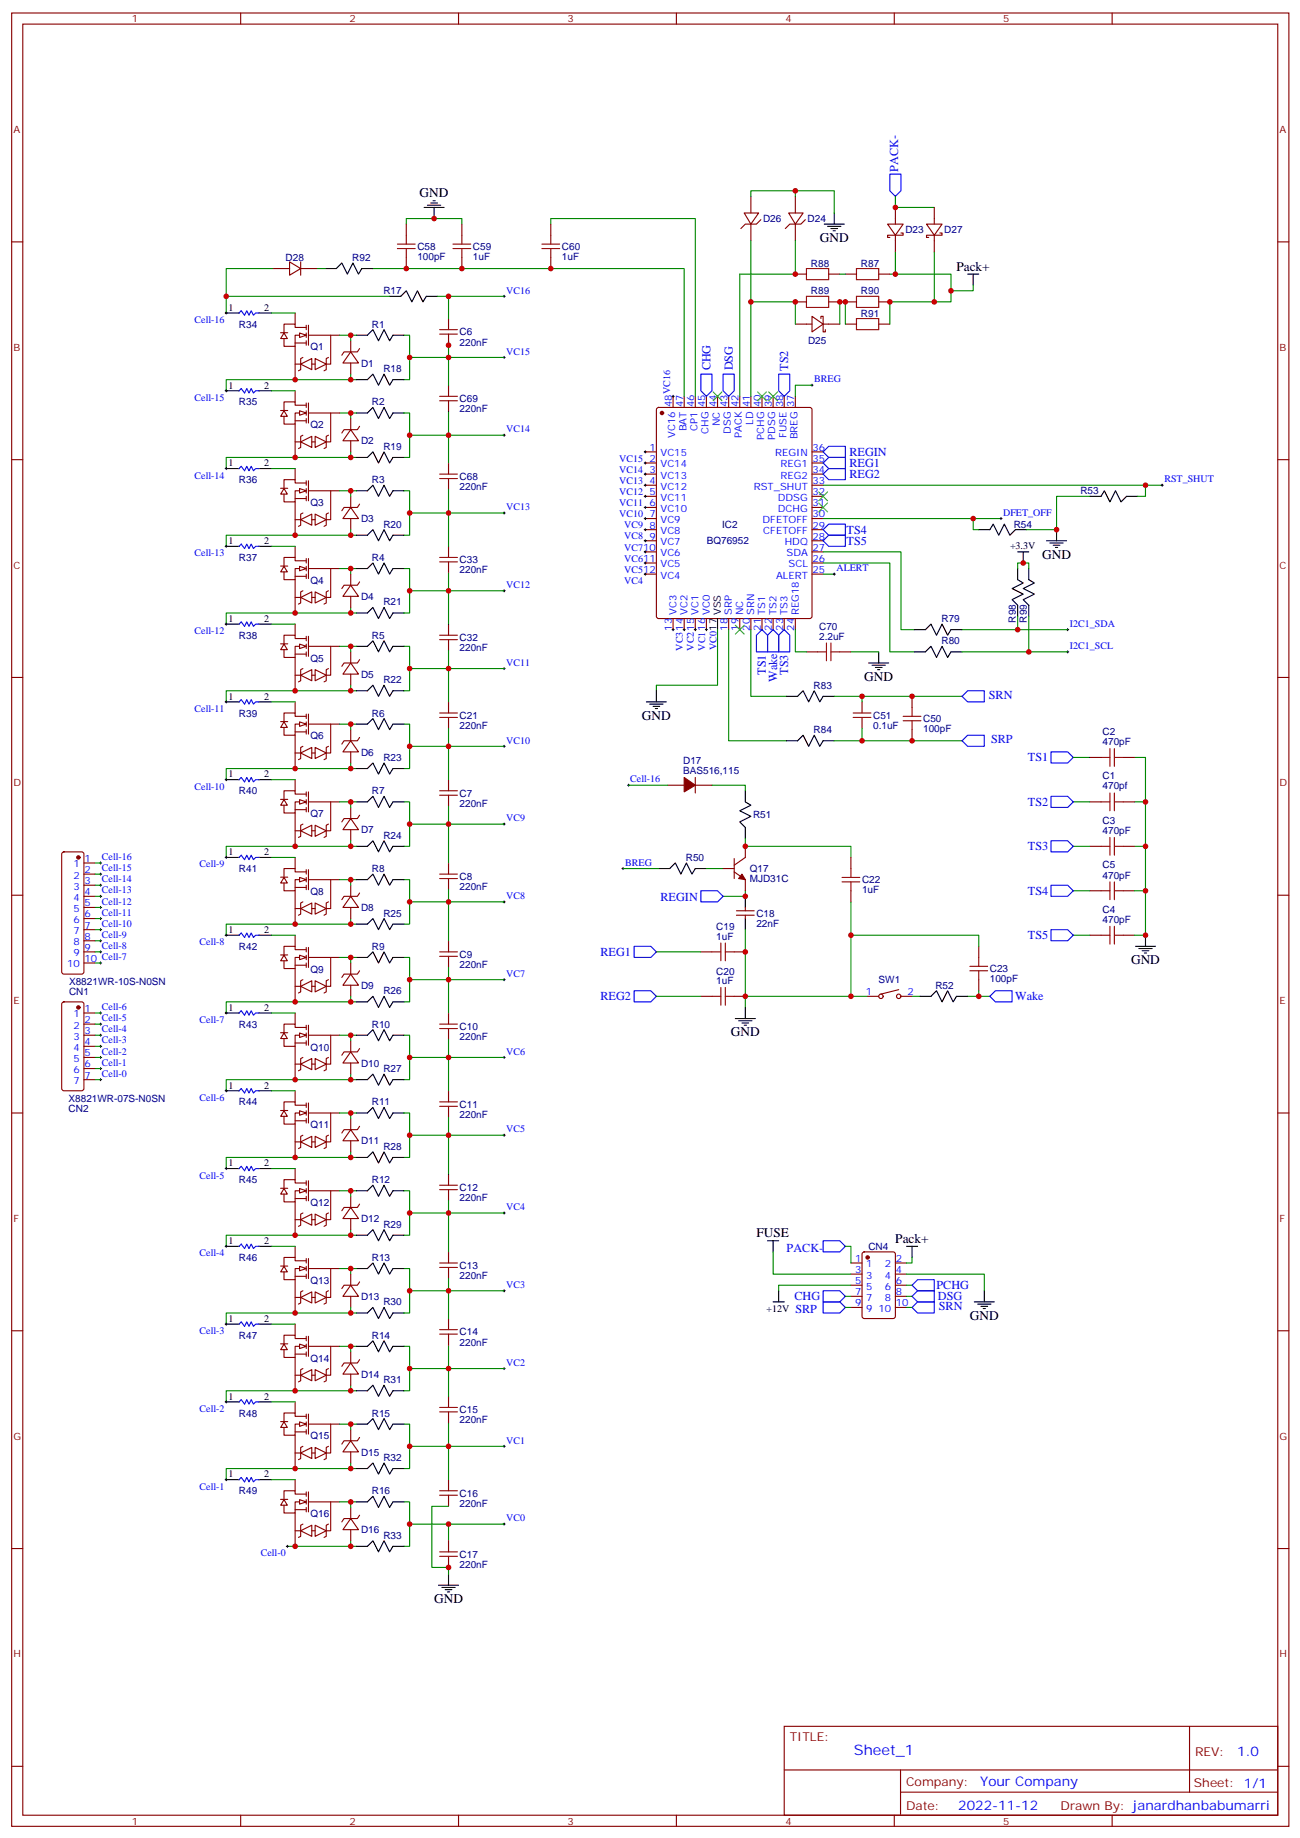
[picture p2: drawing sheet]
<svg xmlns="http://www.w3.org/2000/svg" width="413mm" height="584mm" viewBox="0 0 413 584" stroke-linecap="round" stroke-linejoin="round" font-family="sans-serif">
<defs><g id="words">
<text font-size="4.6" fill="#00f" x="271" y="557.1">Sheet_1</text>
<g font-size="4.2">
<text x="133.2" y="62.6">GND</text>
<text x="260.2" y="76.8">GND</text>
<text x="303.5" y="86">Pack+</text>
<text x="330.7" y="177.3">GND</text>
<text x="274.3" y="216.1">GND</text>
<text x="203.7" y="228.5">GND</text>
<text x="359" y="306.1">GND</text>
<text x="232" y="329">GND</text>
<text x="240.1" y="392.8">FUSE</text>
<text x="284.1" y="394.6">Pack+</text>
<text x="307.8" y="419">GND</text>
<text x="137.8" y="509">GND</text>
</g>
<g font-size="4.2" fill="#00f">
<text x="392.7" y="557.4">1.0</text>
<text x="311.1" y="566.9">Your Company</text>
<text x="304.1" y="574.7">2022-11-12</text>
</g>
<g font-size="3.9" fill="#00f">
<text x="285" y="54.6" transform="rotate(-90 285 54.6)">PACK-</text>
<text x="225.5" y="117.6" transform="rotate(-90 225.5 117.6)">CHG</text>
<text x="232.6" y="117.6" transform="rotate(-90 232.6 117.6)">DSG</text>
<text x="250.1" y="117.7" transform="rotate(-90 250.1 117.7)">TS2</text>
<text x="269.6" y="148.3">REG1</text>
<text x="269.6" y="144.7">REGIN</text>
<text x="269.6" y="151.8">REG2</text>
<text x="268.7" y="169.4">TS4</text>
<text x="268.7" y="173">TS5</text>
<text x="243.1" y="214.3" transform="rotate(-90 243.1 214.3)">TS1</text>
<text x="250.2" y="214.3" transform="rotate(-90 250.2 214.3)">TS3</text>
<text x="246.6" y="216.5" transform="rotate(-90 246.6 216.5)">Wake</text>
<text x="313.8" y="221.8">SRN</text>
<text x="314.5" y="235.9">SRP</text>
<text x="326.2" y="241.8">TS1</text>
<text x="326.2" y="255.9">TS2</text>
<text x="326.2" y="270">TS3</text>
<text x="209.6" y="285.9">REGIN</text>
<text x="326.2" y="284.1">TS4</text>
<text x="326.2" y="298.2">TS5</text>
<text x="190.6" y="303.4">REG1</text>
<text x="190.6" y="317.6">REG2</text>
<text x="322.2" y="317.5">Wake</text>
<text x="249.6" y="397.4">PACK-</text>
<text x="252.1" y="412.9">CHG</text>
<text x="297.2" y="409.3">PCHG</text>
<text x="297.7" y="412.9">DSG</text>
<text x="252.4" y="416.9">SRP</text>
<text x="297.9" y="415.9">SRN</text>
</g>
<g font-size="3.9" fill="#800">
<text x="250.6" y="552.7">TITLE:</text>
<text x="379.3" y="557.4">REV:</text>
<text x="287.6" y="566.9">Company:</text>
<text x="378.9" y="567.5">Sheet: 1/1</text>
<text x="287.6" y="574.6">Date:</text>
<text x="336.6" y="574.7">Drawn By: janardhanbabumarri</text>
</g>
<g font-size="3.2" fill="#800">
<text x="41.8" y="7.1">1</text>
<text x="110.9" y="7.1">2</text>
<text x="180.1" y="7.1">3</text>
<text x="249.2" y="7.1">4</text>
<text x="318.4" y="7.1">5</text>
<text x="4.2" y="42.2">A</text>
<text x="406" y="42.2">A</text>
<text x="4.2" y="111.4">B</text>
<text x="406" y="111.4">B</text>
<text x="4.2" y="180.5">C</text>
<text x="406" y="180.5">C</text>
<text x="4.2" y="249.7">D</text>
<text x="406" y="249.7">D</text>
<text x="4.2" y="318.8">E</text>
<text x="406" y="318.8">E</text>
<text x="4.2" y="387.9">F</text>
<text x="406" y="387.9">F</text>
<text x="4.2" y="457.1">G</text>
<text x="406" y="457.1">G</text>
<text x="4.2" y="526.2">H</text>
<text x="406" y="526.2">H</text>
<text x="41.8" y="579.3">1</text>
<text x="110.9" y="579.3">2</text>
<text x="180.1" y="579.3">3</text>
<text x="249.2" y="579.3">4</text>
<text x="318.4" y="579.3">5</text>
</g>
<g font-size="3.2" fill="#000080">
<text x="242.2" y="70.5">D26</text>
<text x="256.3" y="70.5">D24</text>
<text x="287.3" y="74.1">D23</text>
<text x="299.7" y="74.1">D27</text>
<text x="90.6" y="82.9">D28</text>
<text x="111.8" y="82.9">R92</text>
<text x="132.5" y="82.5">100pF</text>
<text x="132.5" y="79.3">C58</text>
<text x="150.1" y="82.5">1uF</text>
<text x="150.1" y="79.3">C59</text>
<text x="178.3" y="82.6">1uF</text>
<text x="178.3" y="79.4">C60</text>
<text x="257.4" y="84.7">R88</text>
<text x="273.2" y="84.7">R87</text>
<text x="121.7" y="93.5">R17</text>
<text x="257.4" y="93.5">R89</text>
<text x="273.2" y="93.5">R90</text>
<text x="273.2" y="100.6">R91</text>
<text x="75.8" y="104">R34</text>
<text x="118" y="104">R1</text>
<text x="145.9" y="106.5">C6</text>
<text x="98.5" y="111.3">Q1</text>
<text x="145.9" y="109.7">220nF</text>
<text x="256.4" y="109.3">D25</text>
<text x="114.6" y="116.4">D1</text>
<text x="121.7" y="118.1">R18</text>
<text x="75.8" y="128.7">R35</text>
<text x="118" y="128.7">R2</text>
<text x="145.9" y="130.9">220nF</text>
<text x="145.9" y="127.7">C69</text>
<text x="98.5" y="136">Q2</text>
<text x="114.6" y="141.1">D2</text>
<text x="121.7" y="142.8">R19</text>
<text x="75.8" y="153.4">R36</text>
<text x="118" y="153.4">R3</text>
<text x="145.9" y="155.6">220nF</text>
<text x="145.9" y="152.4">C68</text>
<text x="98.5" y="160.7">Q3</text>
<text x="342.9" y="157">R53</text>
<text x="114.6" y="165.8">D3</text>
<text x="121.7" y="167.5">R20</text>
<text x="229.1" y="167.6">IC2</text>
<text x="321.7" y="167.5">R54</text>
<text x="224.3" y="172.9">BQ76952</text>
<text x="75.8" y="178.1">R37</text>
<text x="118" y="178.1">R4</text>
<text x="145.9" y="178.8">C33</text>
<text x="98.5" y="185.4">Q4</text>
<text x="145.9" y="182">220nF</text>
<text x="114.6" y="190.5">D4</text>
<text x="121.7" y="192.2">R21</text>
<text x="298.8" y="197.5">R79</text>
<text x="322.4" y="197.6" transform="rotate(-90 322.4 197.6)">R98</text>
<text x="325.9" y="197.6" transform="rotate(-90 325.9 197.6)">R99</text>
<text x="75.8" y="202.8">R38</text>
<text x="118" y="202.8">R5</text>
<text x="145.9" y="203.5">C32</text>
<text x="260" y="203.1">2.2uF</text>
<text x="260" y="199.9">C70</text>
<text x="145.9" y="206.7">220nF</text>
<text x="298.8" y="204.6">R80</text>
<text x="98.5" y="210.1">Q5</text>
<text x="114.6" y="215.2">D5</text>
<text x="121.7" y="216.9">R22</text>
<text x="258.2" y="218.7">R83</text>
<text x="75.8" y="227.5">R39</text>
<text x="118" y="227.5">R6</text>
<text x="145.9" y="231.4">220nF</text>
<text x="145.9" y="228.2">C21</text>
<text x="258.2" y="232.8">R84</text>
<text x="277.1" y="231.4">0.1uF</text>
<text x="277.1" y="228.2">C51</text>
<text x="293" y="232.5">100pF</text>
<text x="293" y="229.3">C50</text>
<text x="349.9" y="233.4">C2</text>
<text x="98.5" y="234.8">Q6</text>
<text x="114.6" y="239.9">D6</text>
<text x="349.9" y="236.6">470pF</text>
<text x="121.7" y="241.6">R23</text>
<text x="216.8" y="245.8">BAS516,115</text>
<text x="216.8" y="242.5">D17</text>
<text x="349.9" y="250.6">470pf</text>
<text x="349.9" y="247.5">C1</text>
<text x="75.8" y="252.2">R40</text>
<text x="118" y="252.2">R7</text>
<text x="145.9" y="256.1">220nF</text>
<text x="145.9" y="252.9">C7</text>
<text x="98.5" y="259.5">Q7</text>
<text x="239" y="259.8">R51</text>
<text x="349.9" y="261.6">C3</text>
<text x="114.6" y="264.6">D7</text>
<text x="121.7" y="266.3">R24</text>
<text x="349.9" y="264.8">470pF</text>
<text x="217.6" y="273.4">R50</text>
<text x="349.9" y="275.7">C5</text>
<text x="75.8" y="276.9">R41</text>
<text x="118" y="276.9">R8</text>
<text x="145.9" y="279.4">C8</text>
<text x="237.9" y="280.1">MJD31C</text>
<text x="237.9" y="276.9">Q17</text>
<text x="273.6" y="280.4">C22</text>
<text x="349.9" y="278.9">470pF</text>
<text x="98.5" y="284.1">Q8</text>
<text x="145.9" y="282.6">220nF</text>
<text x="273.6" y="283.6">1uF</text>
<text x="114.6" y="289.3">D8</text>
<text x="121.7" y="291">R25</text>
<text x="240.1" y="291">C18</text>
<text x="349.9" y="293.1">470pF</text>
<text x="349.9" y="289.8">C4</text>
<text x="227.3" y="298.3">1uF</text>
<text x="227.3" y="295.3">C19</text>
<text x="240.1" y="294.2">22nF</text>
<text x="75.8" y="301.6">R42</text>
<text x="118" y="301.6">R9</text>
<text x="145.9" y="304">C9</text>
<text x="98.5" y="308.8">Q9</text>
<text x="145.9" y="307.3">220nF</text>
<text x="227.3" y="309.4">C20</text>
<text x="314.1" y="311.8">100pF</text>
<text x="314.1" y="308.7">C23</text>
<text x="21.9" y="312.8">X8821WR-10S-N0SN</text>
<text x="21.9" y="316">CN1</text>
<text x="114.6" y="314">D9</text>
<text x="121.7" y="315.7">R26</text>
<text x="227.3" y="312.5">1uF</text>
<text x="278.8" y="312.2">SW1</text>
<text x="296.9" y="313.9">R52</text>
<text x="75.8" y="326.3">R43</text>
<text x="118" y="326.3">R10</text>
<text x="145.9" y="327">C10</text>
<text x="98.5" y="333.5">Q10</text>
<text x="145.9" y="330.2">220nF</text>
<text x="114.6" y="338.6">D10</text>
<text x="121.7" y="340.4">R27</text>
<text x="21.8" y="349.8">X8821WR-07S-N0SN</text>
<text x="21.8" y="353.1">CN2</text>
<text x="75.8" y="351">R44</text>
<text x="118" y="351">R11</text>
<text x="145.9" y="351.7">C11</text>
<text x="98.5" y="358.2">Q11</text>
<text x="145.9" y="354.9">220nF</text>
<text x="114.6" y="363.3">D11</text>
<text x="121.7" y="365.1">R28</text>
<text x="75.8" y="375.7">R45</text>
<text x="118" y="375.7">R12</text>
<text x="98.5" y="382.9">Q12</text>
<text x="145.9" y="381.3">220nF</text>
<text x="145.9" y="378.1">C12</text>
<text x="114.6" y="388">D12</text>
<text x="121.7" y="389.8">R29</text>
<text x="75.8" y="400.4">R46</text>
<text x="118" y="400.4">R13</text>
<text x="275.6" y="396.8">CN4</text>
<text x="98.5" y="407.6">Q13</text>
<text x="145.9" y="406">220nF</text>
<text x="145.9" y="402.8">C13</text>
<text x="114.6" y="412.7">D13</text>
<text x="121.7" y="414.5">R30</text>
<text x="75.8" y="425.1">R47</text>
<text x="118" y="425.1">R14</text>
<text x="145.9" y="424">C14</text>
<text x="145.9" y="427.2">220nF</text>
<text x="98.5" y="432.3">Q14</text>
<text x="114.6" y="437.4">D14</text>
<text x="121.7" y="439.2">R31</text>
<text x="75.8" y="449.8">R48</text>
<text x="118" y="449.8">R15</text>
<text x="145.9" y="448.7">C15</text>
<text x="145.9" y="451.9">220nF</text>
<text x="98.5" y="457">Q15</text>
<text x="114.6" y="462.1">D15</text>
<text x="121.7" y="463.9">R32</text>
<text x="75.8" y="474.5">R49</text>
<text x="118" y="474.5">R16</text>
<text x="145.9" y="478.4">220nF</text>
<text x="145.9" y="475.1">C16</text>
<text x="98.5" y="481.7">Q16</text>
<text x="114.6" y="486.8">D16</text>
<text x="121.7" y="488.5">R33</text>
<text x="145.9" y="497.8">220nF</text>
<text x="145.9" y="494.5">C17</text>
</g>
<g font-size="3.2" fill="#00f">
<text x="160.7" y="93.2">VC16</text>
<text x="61.8" y="102.6">Cell-16</text>
<text x="160.7" y="112.6">VC15</text>
<text x="258.4" y="121.4">BREG</text>
<text x="61.8" y="127.2">Cell-15</text>
<text x="213.3" y="129.2" transform="rotate(-90 213.3 129.2)">48VC16</text>
<text x="216.8" y="129.2" transform="rotate(-90 216.8 129.2)">47</text>
<text x="220.3" y="129.2" transform="rotate(-90 220.3 129.2)">46</text>
<text x="223.8" y="129.2" transform="rotate(-90 223.8 129.2)">45</text>
<text x="227.4" y="129.2" transform="rotate(-90 227.4 129.2)">44</text>
<text x="230.9" y="129.2" transform="rotate(-90 230.9 129.2)">43</text>
<text x="234.4" y="129.2" transform="rotate(-90 234.4 129.2)">42</text>
<text x="237.9" y="129.2" transform="rotate(-90 237.9 129.2)">41</text>
<text x="241.5" y="129.2" transform="rotate(-90 241.5 129.2)">40</text>
<text x="245" y="129.2" transform="rotate(-90 245 129.2)">39</text>
<text x="248.5" y="129.2" transform="rotate(-90 248.5 129.2)">38</text>
<text x="252.1" y="129.2" transform="rotate(-90 252.1 129.2)">37</text>
<text x="160.7" y="137.3">VC14</text>
<text x="217.8" y="137" transform="rotate(-90 217.8 137)">BAT</text>
<text x="221.4" y="136.8" transform="rotate(-90 221.4 136.8)">CP1</text>
<text x="224.9" y="137.7" transform="rotate(-90 224.9 137.7)">CHG</text>
<text x="228.4" y="135.3" transform="rotate(-90 228.4 135.3)">NC</text>
<text x="232" y="137.7" transform="rotate(-90 232 137.7)">DSG</text>
<text x="239" y="134.9" transform="rotate(-90 239 134.9)">LD</text>
<text x="206.1" y="143.1">1</text>
<text x="214.3" y="139.1" transform="rotate(-90 214.3 139.1)">VC16</text>
<text x="235.5" y="139.2" transform="rotate(-90 235.5 139.2)">PACK</text>
<text x="242.5" y="139.6" transform="rotate(-90 242.5 139.6)">PCHG</text>
<text x="246.1" y="139.7" transform="rotate(-90 246.1 139.7)">PDSG</text>
<text x="249.6" y="139" transform="rotate(-90 249.6 139)">FUSE</text>
<text x="253.1" y="139.5" transform="rotate(-90 253.1 139.5)">BREG</text>
<text x="257.9" y="143.1">36</text>
<text x="196.5" y="146.6">VC15</text>
<text x="206.1" y="146.6">2</text>
<text x="209.6" y="144.9">VC15</text>
<text x="209.6" y="148.4">VC14</text>
<text x="246" y="144.9">REGIN</text>
<text x="247.7" y="148.4">REG1</text>
<text x="257.9" y="146.6">35</text>
<text x="61.8" y="151.9">Cell-14</text>
<text x="196.5" y="153.6">VC13</text>
<text x="196.5" y="150.1">VC14</text>
<text x="206.1" y="150.2">3</text>
<text x="206.1" y="153.7">4</text>
<text x="209.6" y="151.9">VC13</text>
<text x="209.6" y="155.5">VC12</text>
<text x="239.2" y="155.5">RST_SHUT</text>
<text x="247.7" y="151.9">REG2</text>
<text x="257.9" y="153.7">33</text>
<text x="257.9" y="150.2">34</text>
<text x="369.5" y="153.2">RST_SHUT</text>
<text x="160.7" y="162">VC13</text>
<text x="196.5" y="160.7">VC11</text>
<text x="196.5" y="157.2">VC12</text>
<text x="206.1" y="157.2">5</text>
<text x="206.1" y="160.8">6</text>
<text x="209.6" y="159">VC11</text>
<text x="246.9" y="159">DDSG</text>
<text x="257.9" y="160.8">31</text>
<text x="257.9" y="157.2">32</text>
<text x="196.5" y="164.2">VC10</text>
<text x="198.1" y="167.7">VC9</text>
<text x="206.1" y="164.3">7</text>
<text x="206.1" y="167.8">8</text>
<text x="209.6" y="162.5">VC10</text>
<text x="209.6" y="166.1">VC9</text>
<text x="242" y="166.1">DFETOFF</text>
<text x="246.9" y="162.5">DCHG</text>
<text x="257.9" y="167.8">29</text>
<text x="257.9" y="164.3">30</text>
<text x="318.4" y="163.8">DFET_OFF</text>
<text x="198.1" y="171.3">VC8</text>
<text x="206.1" y="171.3">9</text>
<text x="209.6" y="169.6">VC8</text>
<text x="209.6" y="173.1">VC7</text>
<text x="242.3" y="169.6">CFETOFF</text>
<text x="249.1" y="173.1">HDQ</text>
<text x="257.9" y="171.3">28</text>
<text x="61.8" y="176.6">Cell-13</text>
<text x="198.1" y="178.3">VC611</text>
<text x="198.1" y="174.8">VC710</text>
<text x="209.6" y="176.6">VC6</text>
<text x="249.6" y="176.6">SDA</text>
<text x="257.9" y="178.4">26</text>
<text x="257.9" y="174.9">27</text>
<text x="198.1" y="185.4">VC4</text>
<text x="198.1" y="181.9">VC512</text>
<text x="209.6" y="180.2">VC5</text>
<text x="209.6" y="183.7">VC4</text>
<text x="246.3" y="183.7">ALERT</text>
<text x="250.2" y="180.2">SCL</text>
<text x="257.9" y="181.9">25</text>
<text x="265.5" y="181.4">ALERT</text>
<text x="160.7" y="186.7">VC12</text>
<text x="214.7" y="195.3" transform="rotate(-90 214.7 195.3)">VC3</text>
<text x="218.2" y="195.3" transform="rotate(-90 218.2 195.3)">VC2</text>
<text x="221.7" y="195.3" transform="rotate(-90 221.7 195.3)">VC1</text>
<text x="225.2" y="195.3" transform="rotate(-90 225.2 195.3)">VC0</text>
<text x="232.3" y="195.3" transform="rotate(-90 232.3 195.3)">SRP</text>
<text x="235.8" y="195.3" transform="rotate(-90 235.8 195.3)">NC</text>
<text x="239.4" y="195.3" transform="rotate(-90 239.4 195.3)">SRN</text>
<text x="242.9" y="195.3" transform="rotate(-90 242.9 195.3)">TS1</text>
<text x="246.4" y="195.3" transform="rotate(-90 246.4 195.3)">TS2</text>
<text x="249.9" y="195.3" transform="rotate(-90 249.9 195.3)">TS3</text>
<text x="253.5" y="195.3" transform="rotate(-90 253.5 195.3)">REG18</text>
<text x="61.8" y="201.3">Cell-12</text>
<text x="213.3" y="200.2" transform="rotate(-90 213.3 200.2)">13</text>
<text x="230.9" y="200.2" transform="rotate(-90 230.9 200.2)">18</text>
<text x="234.4" y="200.2" transform="rotate(-90 234.4 200.2)">19</text>
<text x="237.9" y="200.2" transform="rotate(-90 237.9 200.2)">20</text>
<text x="241.5" y="200.2" transform="rotate(-90 241.5 200.2)">21</text>
<text x="245" y="200.2" transform="rotate(-90 245 200.2)">22</text>
<text x="248.5" y="200.2" transform="rotate(-90 248.5 200.2)">23</text>
<text x="252.1" y="200.2" transform="rotate(-90 252.1 200.2)">24</text>
<text x="339.5" y="199">I2C1_SDA</text>
<text x="216.7" y="206.6" transform="rotate(-90 216.7 206.6)">VC314</text>
<text x="220.2" y="206.6" transform="rotate(-90 220.2 206.6)">VC215</text>
<text x="223.8" y="206.6" transform="rotate(-90 223.8 206.6)">VC116</text>
<text x="227.4" y="206.4" transform="rotate(-90 227.4 206.4)">VC017</text>
<text x="339.5" y="206.1">I2C1_SCL</text>
<text x="160.7" y="211.4">VC11</text>
<text x="61.8" y="226">Cell-11</text>
<text x="160.7" y="236.1">VC10</text>
<text x="61.8" y="250.7">Cell-10</text>
<text x="200" y="248.3">Cell-16</text>
<text x="160.7" y="260.8">VC9</text>
<text x="23.3" y="275.4">1</text>
<text x="26.8" y="273.6">1</text>
<text x="32.3" y="273.1">Cell-16</text>
<text x="63.4" y="275.4">Cell-9</text>
<text x="198.4" y="274.9">BREG</text>
<text x="23.3" y="278.9">2</text>
<text x="26.8" y="277.2">2</text>
<text x="26.8" y="280.7">3</text>
<text x="32.3" y="280.2">Cell-14</text>
<text x="32.3" y="276.6">Cell-15</text>
<text x="23.3" y="282.5">3</text>
<text x="23.3" y="286">4</text>
<text x="26.8" y="284.2">4</text>
<text x="26.8" y="287.8">5</text>
<text x="32.3" y="287.2">Cell-12</text>
<text x="32.3" y="283.7">Cell-13</text>
<text x="160.7" y="285.5">VC8</text>
<text x="23.3" y="289.5">5</text>
<text x="23.3" y="293.1">6</text>
<text x="26.8" y="291.3">6</text>
<text x="32.3" y="290.7">Cell-11</text>
<text x="23.3" y="296.6">7</text>
<text x="26.8" y="294.8">7</text>
<text x="26.8" y="298.3">8</text>
<text x="32.3" y="297.8">Cell-9</text>
<text x="32.3" y="294.3">Cell-10</text>
<text x="23.3" y="300.1">8</text>
<text x="23.3" y="303.6">9</text>
<text x="26.8" y="301.9">9</text>
<text x="26.8" y="305.4">10 Cell-7</text>
<text x="32.3" y="301.3">Cell-8</text>
<text x="63.4" y="300.1">Cell-8</text>
<text x="21.3" y="307.2">10</text>
<text x="160.7" y="310.2">VC7</text>
<text x="274.7" y="316">1</text>
<text x="288" y="316">2</text>
<text x="23.3" y="323">1</text>
<text x="26.8" y="321.3">1</text>
<text x="32.3" y="320.7">Cell-6</text>
<text x="23.3" y="326.6">2</text>
<text x="26.8" y="324.8">2</text>
<text x="26.8" y="328.3">3</text>
<text x="32.3" y="327.8">Cell-4</text>
<text x="32.3" y="324.2">Cell-5</text>
<text x="63.4" y="324.8">Cell-7</text>
<text x="23.3" y="330.1">3</text>
<text x="23.3" y="333.6">4</text>
<text x="26.8" y="331.9">4</text>
<text x="26.8" y="335.4">5</text>
<text x="32.3" y="334.8">Cell-2</text>
<text x="32.3" y="331.3">Cell-3</text>
<text x="160.7" y="334.9">VC6</text>
<text x="23.3" y="337.1">5</text>
<text x="23.3" y="340.7">6</text>
<text x="26.8" y="338.9">6</text>
<text x="32.3" y="341.9">Cell-0</text>
<text x="32.3" y="338.4">Cell-1</text>
<text x="23.3" y="344.2">7</text>
<text x="26.8" y="342.4">7</text>
<text x="63.4" y="349.5">Cell-6</text>
<text x="160.7" y="359.6">VC5</text>
<text x="63.4" y="374.2">Cell-5</text>
<text x="160.7" y="384.2">VC4</text>
<text x="63.4" y="398.9">Cell-4</text>
<text x="271.4" y="400.6">1</text>
<text x="284.3" y="400.6">2</text>
<text x="271.4" y="404.2">3</text>
<text x="271.4" y="407.7">5</text>
<text x="274.9" y="402.4">1</text>
<text x="274.9" y="405.9">3</text>
<text x="280.8" y="405.9">4</text>
<text x="280.8" y="402.4">2</text>
<text x="284.3" y="407.7">6</text>
<text x="284.3" y="404.2">4</text>
<text x="160.7" y="408.9">VC3</text>
<text x="271.4" y="411.2">7</text>
<text x="274.9" y="409.5">5</text>
<text x="274.9" y="413">7</text>
<text x="280.8" y="413">8</text>
<text x="280.8" y="409.5">6</text>
<text x="284.3" y="411.2">8</text>
<text x="271.4" y="414.8">9</text>
<text x="274.9" y="416.5">9</text>
<text x="278.8" y="416.5">10</text>
<text x="284.3" y="414.8">10</text>
<text x="63.4" y="423.6">Cell-3</text>
<text x="160.7" y="433.6">VC2</text>
<text x="63.4" y="448.3">Cell-2</text>
<text x="160.7" y="458.3">VC1</text>
<text x="63.4" y="473">Cell-1</text>
<text x="160.7" y="483">VC0</text>
<text x="82.8" y="494.1">Cell-0</text>
</g>
<g font-size="3.2">
<text x="72.5" y="98.7">1</text>
<text x="83.9" y="98.7">2</text>
<text x="72.5" y="123.4">1</text>
<text x="83.9" y="123.4">2</text>
<text x="72.5" y="148.1">1</text>
<text x="83.9" y="148.1">2</text>
<text x="72.5" y="172.8">1</text>
<text x="83.9" y="172.8">2</text>
<text x="320.5" y="174.3">+3.3V</text>
<text x="72.5" y="197.4">1</text>
<text x="83.9" y="197.4">2</text>
<text x="228.8" y="195.3" transform="rotate(-90 228.8 195.3)">VSS</text>
<text x="72.5" y="222.1">1</text>
<text x="83.9" y="222.1">2</text>
<text x="72.5" y="246.8">1</text>
<text x="83.9" y="246.8">2</text>
<text x="72.5" y="271.5">1</text>
<text x="83.9" y="271.5">2</text>
<text x="72.5" y="296.2">1</text>
<text x="83.9" y="296.2">2</text>
<text x="72.5" y="320.9">1</text>
<text x="83.9" y="320.9">2</text>
<text x="72.5" y="345.6">1</text>
<text x="83.9" y="345.6">2</text>
<text x="72.5" y="370.3">1</text>
<text x="83.9" y="370.3">2</text>
<text x="72.5" y="395">1</text>
<text x="83.9" y="395">2</text>
<text x="72.5" y="419.7">1</text>
<text x="83.9" y="419.7">2</text>
<text x="243.3" y="416.5">+12V</text>
<text x="72.5" y="444.4">1</text>
<text x="83.9" y="444.4">2</text>
<text x="72.5" y="469.1">1</text>
<text x="83.9" y="469.1">2</text>
</g>
</g></defs>
<g fill="none" stroke="#870000" stroke-width=".35">
<path d="M3.7 4.1h405.3v575.8h-405.3zM7.2 7.7h398.3v568.6h-398.3zM76.4 4.1v3.6M145.5 4.1v3.6M214.7 4.1v3.6M283.8 4.1v3.6M353 4.1v3.6M3.7 76.8h3.5M405.5 76.8h3.5M93.7 99.4v3.5M89.1 105.6h2.2M90.1 105.7l1.1 1.8h-2.1z"/>
<path d="M93.7 110v10.5M93.7 108.9h3.5M97.2 106.4h-3.5v3.6h-3.6v-2.5M97.2 104h-3.5v-1.1h-3.6v2.8M97.2 103.3v1.4M97.2 105.7v1.4M97.2 108.2v1.4M97.9 106.4h9.9M97.9 103.3v6.3M208.5 129.6l.5-.2h48l.5 .2 .2 .5v65.6l-.2 .5-.5 .2h-48l-.5-.2-.2-.5v-65.6zM213.6 125.8v3.6M217.1 125.8v3.6"/>
<path d="M220.7 125.8v3.6M224.2 125.8v3.6M227.7 125.8v3.6M231.2 125.8v3.6M234.8 125.8v3.6M238.3 125.8v3.6M241.8 125.8v3.6M245.4 125.8v3.6M248.9 125.8v3.6M252.4 125.8v3.6M3.7 145.9h3.5M204.8 143.5h3.5"/>
<path d="M204.8 147h3.5M204.8 150.5h3.5M204.8 154.1h3.5M204.8 157.6h3.5M257.7 143.5h3.5M257.7 147h3.5M257.7 150.5h3.5M257.7 154.1h3.5M257.7 157.6h3.5M405.5 145.9h3.5M204.8 161.1h3.5M204.8 164.6h3.5"/>
<path d="M204.8 168.2h3.5M204.8 171.7h3.5M204.8 175.2h3.5M204.8 178.8h3.5M257.7 161.1h3.5M257.7 164.6h3.5M257.7 168.2h3.5M257.7 171.7h3.5M257.7 175.2h3.5M257.7 178.8h3.5M204.8 182.3h3.5M213.6 196.4v3.5"/>
<path d="M217.1 196.4v3.5M220.7 196.4v3.5M224.2 196.4v3.5M231.2 196.4v3.5M234.8 196.4v3.5M238.3 196.4v3.5M241.8 196.4v3.5M245.4 196.4v3.5M248.9 196.4v3.5M252.4 196.4v3.5M257.7 182.3h3.5M3.7 215.1h3.5"/>
<path d="M255.9 207h3.6M266.5 207h3.6M405.5 215.1h3.5M3.7 284.2h3.5M405.5 284.2h3.5M3.7 353.4h3.5M405.5 353.4h3.5M3.7 422.5h3.5M405.5 422.5h3.5M3.7 491.7h3.5M405.5 491.7h3.5M248.9 548.1h156.6v28.2h-156.6z"/>
<path d="M377.5 548.1v20.9M3.7 560.8h3.5M76.4 576.3v3.6M145.5 576.3v3.6M214.7 576.3v3.6M248.9 562h156.5M283.8 576.3v3.6M285.8 569h119.6M285.8 562v14.1M353 576.3v3.6M405.5 560.8h3.5"/>
</g>
<circle cx="210.1" cy="131.1" r=".53" fill="#870000" stroke="#870000" stroke-width=".35"/>
<path d="M227.7 196.4v3.5M208.3 219.3v3.5M205.1 222.8h6.4M206.2 223.6h4.2M207.3 224.3h2.1M208 225h.7" fill="none" stroke="#000" stroke-width=".35"/>
<path d="M222.4 118.8h3.6v5.3l-1.8 1.7-1.8-1.7zM229.5 118.8h3.5v5.3l-1.8 1.7-1.7-1.7zM261.2 147l1.8-1.8h5.3v3.6h-5.3zM261.2 150.5l1.8-1.7h5.3v3.5h-5.3zM261.2 143.5l1.8-1.8h5.3v3.5h-5.3zM261.2 168.2l1.8-1.8h5.3v3.5h-5.3zM261.2 171.7l1.8-1.8h5.3v3.6h-5.3z" fill="none" stroke="#00f" stroke-width=".35"/>
<g fill="none" stroke="#008700" stroke-width=".35">
<path d="M128.2 106.4h1.8v14.1h-1.8M128.2 131.1h1.8v14.1h-1.8M128.2 155.8h1.8v14.1h-1.8M128.2 180.5h1.8v14.1h-1.8M227.7 199.9v17.7h-19.4v1.7M252.4 199.9v7.1h3.5M128.2 205.2h1.8v14.1h-1.8M128.2 229.9h1.8v14.1h-1.8M128.2 254.6h1.8v14.1h-1.8M128.2 279.3h1.8v14.1h-1.8M128.2 304h1.8v14.1h-1.8M128.2 328.7h1.8v14.1h-1.8"/>
<path d="M128.2 353.4h1.8v14.1h-1.8M128.2 378.1h1.8v14.1h-1.8M128.2 402.8h1.8v14.1h-1.8M128.2 427.5h1.8v14.1h-1.8M128.2 452.2h1.8v14.1h-1.8M128.2 476.8h1.8v14.2h-1.8"/>
</g>
<path d="M233.4 198.5l2.8 2.8M236.2 198.5l-2.8 2.8" fill="none" stroke="#3c3" stroke-width=".35"/>
<path d="M259.5 207h2.8M262.3 204.2v5.6M263.7 204.2v5.6M263.7 207h2.8" fill="none" stroke="#a10000" stroke-width=".35"/>
<g fill="none" stroke="#000" stroke-width=".32">
<path d="M159.6 94.1h.7M160 93.7v.7M159.6 113.5h.7M160 113.1v.7M159.6 138.2h.7M160 137.8v.7M159.6 162.9h.7M160 162.5v.7M159.6 187.6h.7M160 187.2v.7M159.6 212.3h.7M160 211.9v.7"/>
<path d="M159.6 237h.7M160 236.6v.7M159.6 261.7h.7M160 261.3v.7M159.6 286.3h.7M160 286v.7M159.6 311h.7M160 310.7v.7M159.6 335.7h.7M160 335.4v.7M159.6 360.4h.7M160 360.1v.7"/>
<path d="M159.6 385.1h.7M160 384.8v.7M159.6 409.8h.7M160 409.5v.7M159.6 434.5h.7M160 434.2v.7M159.6 459.2h.7M160 458.9v.7M159.6 483.9h.7M160 483.6v.7"/>
</g>
<path d="M95.1 105.7l2.1 .7-2.1 .7z" fill="#fff" stroke="#870000" stroke-width=".35"/>
<g fill="none" stroke="#870000" stroke-width=".35">
<path d="M93.7 115.6h1.7M95.4 115.6l3.6-1.8v3.6zM96.1 113.5l-.7 .3v3.6l-.7 .3M99 115.6h1M100 113.8l3.5 1.8-3.5 1.8zM104.2 113.5l-.7 .3v3.6l-.7 .3M105 106.4v9.2h-1.5M111.3 111.7l2.5 3.6h-5zM111.3 108.2v3.5M111.3 115.3v3.5M114.1 110.7l-.7 1h-4.2l-.7 1.1M89.1 130.3h2.2"/>
<path d="M90.1 130.4l1.1 1.8h-2.1zM93.7 124.1v3.5M93.7 134.7v10.5M93.7 133.6h3.5M97.2 131.1h-3.5v3.6h-3.6v-2.5M97.2 128.7h-3.5v-1.1h-3.6v2.8M97.2 128v1.4M97.2 130.4v1.4M97.2 132.9v1.4M97.9 131.1h9.9M97.9 128v6.3M111.3 136.4l2.5 3.5h-5z"/>
<path d="M111.3 132.9v3.5M111.3 139.9v3.6M114.1 135.4l-.7 1h-4.2l-.7 1.1"/>
</g>
<path d="M113.1 106.4h3.5l1.8-1.7 1.7 3.5 1.8-3.5 1.7 3.5 1.1-1.8h3.5M113.1 131.1h3.5l1.8-1.7 1.7 3.5 1.8-3.5 1.7 3.5 1.1-1.8h3.5" fill="none" stroke="#000" stroke-width=".35"/>
<path d="M107.8 106.4h5.3M111.3 118.8v1.7h-39.5v3.6M111.3 106.4v1.8M107.8 131.1h5.3M111.3 131.1v1.8M111.3 143.5v1.7h-39.5v3.6" fill="none" stroke="#008700" stroke-width=".35"/>
<path d="M95.1 130.4l2.1 .7-2.1 .7z" fill="#fff" stroke="#870000" stroke-width=".35"/>
<g fill="none" stroke="#870000" stroke-width=".35">
<path d="M96.1 138.2l-.7 .3v3.6l-.7 .3M100 138.5l3.5 1.8-3.5 1.8zM104.2 138.2l-.7 .3v3.6l-.7 .3M105 131.1v9.2h-1.5M89.1 155h2.2M90.1 155.1l1.1 1.8h-2.1zM93.7 140.3h1.7M93.7 148.8v3.5M93.7 159.3v10.6M93.7 158.3h3.5M95.4 140.3l3.6-1.8v3.6zM97.2 155.8h-3.5v3.5h-3.6v-2.4"/>
<path d="M97.2 153.4h-3.5v-1.1h-3.6v2.8M97.2 152.6v1.5M97.2 155.1v1.4M97.2 157.6v1.4M97.9 155.8h9.9M97.9 152.6v6.4M99 140.3h1"/>
</g>
<path d="M95.1 155.1l2.1 .7-2.1 .7z" fill="#fff" stroke="#870000" stroke-width=".35"/>
<g fill="none" stroke="#870000" stroke-width=".35">
<path d="M105 155.8v9.2h-1.5M111.3 157.6v3.5M89.1 179.7h2.2M90.1 179.8l1.1 1.8h-2.1zM93.7 165h1.7M93.7 173.5v3.5M95.4 165l3.6-1.8v3.6zM96.1 162.9l-.7 .3v3.6l-.7 .3M97.2 178h-3.5v-1h-3.6v2.8M97.2 177.3v1.5M97.2 179.8v1.4M97.9 177.3v6.4"/>
<path d="M99 165h1M100 163.2l3.5 1.8-3.5 1.8zM104.2 162.9l-.7 .3v3.6l-.7 .3M111.3 161.1l2.5 3.5h-5zM111.3 164.6v3.6M114.1 160.1l-.7 1h-4.2l-.7 1.1M93.7 184v10.6M93.7 183h3.5M97.2 180.5h-3.5v3.5h-3.6v-2.4M97.2 182.3v1.4M97.9 180.5h9.9"/>
</g>
<path d="M113.1 155.8h3.5l1.8-1.7 1.7 3.5 1.8-3.5 1.7 3.5 1.1-1.8h3.5" fill="none" stroke="#000" stroke-width=".35"/>
<path d="M107.8 155.8h5.3M111.3 155.8v1.8M111.3 168.2v1.7h-39.5v3.6" fill="none" stroke="#008700" stroke-width=".35"/>
<path d="M95.1 179.8l2.1 .7-2.1 .7z" fill="#fff" stroke="#870000" stroke-width=".35"/>
<g fill="none" stroke="#870000" stroke-width=".35">
<path d="M93.7 189.7h1.7M93.7 198.2v3.5M95.4 189.7l3.6-1.8v3.6zM96.1 187.6l-.7 .3v3.6l-.7 .3M99 189.7h1M100 187.9l3.5 1.8-3.5 1.8zM104.2 187.6l-.7 .3v3.6l-.7 .3M105 180.5v9.2h-1.5M111.3 185.8l2.5 3.5h-5zM111.3 182.3v3.5M111.3 189.3v3.6M114.1 184.7l-.7 1.1h-4.2l-.7 1.1"/>
<path d="M89.1 204.4h2.2M90.1 204.5l1.1 1.8h-2.1zM93.7 208.7v10.6M93.7 207.7h3.5M97.2 205.2h-3.5v3.5h-3.6v-2.4M97.2 202.7h-3.5v-1h-3.6v2.8M97.2 202v1.4M97.2 204.5v1.4M97.2 207v1.4M97.9 205.2h9.9M97.9 202v6.4"/>
</g>
<path d="M107.8 180.5h5.3M111.3 192.9v1.7h-39.5v3.6M111.3 180.5v1.8" fill="none" stroke="#008700" stroke-width=".35"/>
<path d="M113.1 180.5h3.5l1.8-1.7 1.7 3.5 1.8-3.5 1.7 3.5 1.1-1.8h3.5" fill="none" stroke="#000" stroke-width=".35"/>
<path d="M95.1 204.5l2.1 .7-2.1 .7z" fill="#fff" stroke="#870000" stroke-width=".35"/>
<g fill="none" stroke="#870000" stroke-width=".35">
<path d="M93.7 214.4h1.7M95.4 214.4l3.6-1.8v3.5zM96.1 212.3l-.7 .3v3.5l-.7 .4M99 214.4h1M100 212.6l3.5 1.8-3.5 1.7zM104.2 212.3l-.7 .3v3.5l-.7 .4M105 205.2v9.2h-1.5M111.3 210.5l2.5 3.5h-5zM111.3 207v3.5M111.3 214v3.6M114.1 209.4l-.7 1.1h-4.2l-.7 1.1M89.1 229.1h2.2"/>
<path d="M90.1 229.2l1.1 1.8h-2.1zM93.7 222.8v3.6M93.7 233.4v10.6M93.7 232.4h3.5M97.2 229.9h-3.5v3.5h-3.6v-2.4M97.2 227.4h-3.5v-1h-3.6v2.8M97.2 226.7v1.4M97.2 229.2v1.4M97.2 231.7v1.4M97.9 229.9h9.9M97.9 226.7v6.4"/>
</g>
<path d="M113.1 205.2h3.5l1.8-1.8 1.7 3.6 1.8-3.6 1.7 3.6 1.1-1.8h3.5" fill="none" stroke="#000" stroke-width=".35"/>
<path d="M107.8 205.2h5.3M111.3 217.6v1.7h-39.5v3.5M111.3 205.2v1.8" fill="none" stroke="#008700" stroke-width=".35"/>
<path d="M95.1 229.2l2.1 .7-2.1 .7z" fill="#fff" stroke="#870000" stroke-width=".35"/>
<g fill="none" stroke="#870000" stroke-width=".35">
<path d="M93.7 239.1h1.7M95.4 239.1l3.6-1.8v3.5zM96.1 237l-.7 .3v3.5l-.7 .4M99 239.1h1M100 237.3l3.5 1.8-3.5 1.7zM104.2 237l-.7 .3v3.5l-.7 .4M105 229.9v9.2h-1.5M111.3 235.2l2.5 3.5h-5zM111.3 231.7v3.5M111.3 238.7v3.6M114.1 234.1l-.7 1.1h-4.2l-.7 1.1M89.1 253.8h2.2"/>
<path d="M90.1 253.9l1.1 1.8h-2.1zM93.7 247.5v3.6M93.7 258.1v10.6M93.7 257.1h3.5M97.2 254.6h-3.5v3.5h-3.6v-2.4M97.2 252.1h-3.5v-1h-3.6v2.8M97.2 251.4v1.4M97.2 253.9v1.4M97.2 256.4v1.4M97.9 254.6h9.9M97.9 251.4v6.4"/>
</g>
<path d="M107.8 229.9h5.3M111.3 229.9v1.8M111.3 242.3v1.7h-39.5v3.5" fill="none" stroke="#008700" stroke-width=".35"/>
<path d="M113.1 229.9h3.5l1.8-1.8 1.7 3.6 1.8-3.6 1.7 3.6 1.1-1.8h3.5" fill="none" stroke="#000" stroke-width=".35"/>
<path d="M95.1 253.9l2.1 .7-2.1 .7z" fill="#fff" stroke="#870000" stroke-width=".35"/>
<g fill="none" stroke="#870000" stroke-width=".35">
<path d="M105 254.6v9.2h-1.5M111.3 259.9l2.5 3.5h-5zM111.3 256.4v3.5M114.1 258.8l-.7 1.1h-4.2l-.7 1M89.1 278.5h2.2M90.1 278.6l1.1 1.8h-2.1zM93.7 263.8h1.7M93.7 272.2v3.6M95.4 263.8l3.6-1.8v3.5zM96.1 261.7l-.7 .3v3.5l-.7 .4M97.2 279.3h-3.5v3.5h-3.6v-2.4M97.2 276.8h-3.5v-1h-3.6v2.8"/>
<path d="M97.2 276.1v1.4M97.2 278.6v1.4M97.9 279.3h9.9M97.9 276.1v6.4M99 263.8h1M100 262l3.5 1.8-3.5 1.7zM104.2 261.7l-.7 .3v3.5l-.7 .4M111.3 263.4v3.5M93.7 282.8v10.6M93.7 281.8h3.5M97.2 281.1v1.4"/>
</g>
<path d="M113.1 254.6h3.5l1.8-1.8 1.7 3.6 1.8-3.6 1.7 3.6 1.1-1.8h3.5" fill="none" stroke="#000" stroke-width=".35"/>
<path d="M107.8 254.6h5.3M111.3 254.6v1.8M111.3 266.9v1.8h-39.5v3.5" fill="none" stroke="#008700" stroke-width=".35"/>
<path d="M95.1 278.6l2.1 .7-2.1 .7z" fill="#fff" stroke="#870000" stroke-width=".35"/>
<g fill="none" stroke="#870000" stroke-width=".35">
<path d="M105 279.3v9.2h-1.5M93.7 288.5h1.7M93.7 296.9v3.6M95.4 288.5l3.6-1.8v3.5zM96.1 286.3l-.7 .4v3.5l-.7 .4M99 288.5h1M100 286.7l3.5 1.8-3.5 1.7zM104.2 286.3l-.7 .4v3.5l-.7 .4M111.3 284.6l2.5 3.5h-5zM111.3 281.1v3.5M111.3 288.1v3.5M114.1 283.5l-.7 1.1h-4.2l-.7 1"/>
<path d="M89.1 303.2h2.2M90.1 303.3l1.1 1.7h-2.1zM93.7 307.5v10.6M93.7 306.5h3.5M97.2 304h-3.5v3.5h-3.6v-2.5M97.2 301.5h-3.5v-1h-3.6v2.8M97.2 300.8v1.4M97.2 303.3v1.4M97.2 305.8v1.4M97.9 304h9.9M97.9 300.8v6.4"/>
</g>
<path d="M107.8 279.3h5.3M111.3 279.3v1.8M111.3 291.6v1.8h-39.5v3.5" fill="none" stroke="#008700" stroke-width=".35"/>
<path d="M113.1 279.3h3.5l1.8-1.8 1.7 3.6 1.8-3.6 1.7 3.6 1.1-1.8h3.5" fill="none" stroke="#000" stroke-width=".35"/>
<path d="M95.1 303.3l2.1 .7-2.1 .7z" fill="#fff" stroke="#870000" stroke-width=".35"/>
<g fill="none" stroke="#870000" stroke-width=".35">
<path d="M93.7 313.2h1.7M95.4 313.2l3.6-1.8v3.5zM96.1 311l-.7 .4v3.5l-.7 .4M99 313.2h1M100 311.4l3.5 1.8-3.5 1.7zM104.2 311l-.7 .4v3.5l-.7 .4M105 304v9.2h-1.5M111.3 309.3l2.5 3.5h-5zM111.3 305.8v3.5M111.3 312.8v3.5M114.1 308.2l-.7 1.1h-4.2l-.7 1M89.1 327.9h2.2"/>
<path d="M90.1 328l1.1 1.7h-2.1zM93.7 321.6v3.6M93.7 332.2v10.6M93.7 331.2h3.5M97.2 328.7h-3.5v3.5h-3.6v-2.5M97.2 326.2h-3.5v-1h-3.6v2.8M97.2 325.5v1.4M97.2 328v1.4M97.2 330.4v1.5M97.9 328.7h9.9M97.9 325.5v6.4"/>
</g>
<path d="M113.1 304h3.5l1.8-1.8 1.7 3.6 1.8-3.6 1.7 3.6 1.1-1.8h3.5" fill="none" stroke="#000" stroke-width=".35"/>
<path d="M107.8 304h5.3M111.3 316.3v1.8h-39.5v3.5M111.3 304v1.8" fill="none" stroke="#008700" stroke-width=".35"/>
<path d="M95.1 328l2.1 .7-2.1 .7z" fill="#fff" stroke="#870000" stroke-width=".35"/>
<g fill="none" stroke="#870000" stroke-width=".35">
<path d="M93.7 337.9h1.7M95.4 337.9l3.6-1.8v3.5zM96.1 335.7l-.7 .4v3.5l-.7 .4M99 337.9h1M100 336.1l3.5 1.8-3.5 1.7zM104.2 335.7l-.7 .4v3.5l-.7 .4M105 328.7v9.2h-1.5M111.3 334l2.5 3.5h-5zM111.3 330.4v3.6M111.3 337.5v3.5M114.1 332.9l-.7 1.1h-4.2l-.7 1M89.1 352.6h2.2"/>
<path d="M90.1 352.7l1.1 1.7h-2.1zM93.7 346.3v3.5M93.7 356.9v10.6M93.7 355.8h3.5M97.2 353.4h-3.5v3.5h-3.6v-2.5M97.2 350.9h-3.5v-1.1h-3.6v2.9M97.2 350.2v1.4M97.2 352.7v1.4M97.2 355.1v1.5M97.9 353.4h9.9M97.9 350.2v6.4"/>
</g>
<path d="M107.8 328.7h5.3M111.3 328.7v1.7M111.3 341v1.8h-39.5v3.5" fill="none" stroke="#008700" stroke-width=".35"/>
<path d="M113.1 328.7h3.5l1.8-1.8 1.7 3.5 1.8-3.5 1.7 3.5 1.1-1.7h3.5" fill="none" stroke="#000" stroke-width=".35"/>
<path d="M95.1 352.7l2.1 .7-2.1 .7z" fill="#fff" stroke="#870000" stroke-width=".35"/>
<g fill="none" stroke="#870000" stroke-width=".35">
<path d="M105 353.4v9.1h-1.5M111.3 358.7l2.5 3.5h-5zM111.3 355.1v3.6M114.1 357.6l-.7 1.1h-4.2l-.7 1M89.1 377.3h2.2M90.1 377.4l1.1 1.7h-2.1zM93.7 362.5h1.7M93.7 371v3.5M95.4 362.5l3.6-1.7v3.5zM96.1 360.4l-.7 .4v3.5l-.7 .4M97.2 378.1h-3.5v3.5h-3.6v-2.5M97.2 375.6h-3.5v-1.1h-3.6v2.9"/>
<path d="M97.2 374.9v1.4M97.2 377.4v1.4M97.2 379.8v1.4M97.9 378.1h9.9M97.9 374.9v6.3M99 362.5h1M100 360.8l3.5 1.7-3.5 1.8zM104.2 360.4l-.7 .4v3.5l-.7 .4M111.3 362.2v3.5M93.7 381.6v10.6M93.7 380.5h3.5"/>
</g>
<path d="M113.1 353.4h3.5l1.8-1.8 1.7 3.5 1.8-3.5 1.7 3.5 1.1-1.7h3.5" fill="none" stroke="#000" stroke-width=".35"/>
<path d="M107.8 353.4h5.3M111.3 353.4v1.7M111.3 365.7v1.8h-39.5v3.5" fill="none" stroke="#008700" stroke-width=".35"/>
<path d="M95.1 377.4l2.1 .7-2.1 .7z" fill="#fff" stroke="#870000" stroke-width=".35"/>
<g fill="none" stroke="#870000" stroke-width=".35">
<path d="M105 378.1v9.1h-1.5M111.3 379.8v3.6M93.7 387.2h1.7M93.7 395.7v3.5M95.4 387.2l3.6-1.7v3.5zM96.1 385.1l-.7 .4v3.5l-.7 .4M97.2 399.6v1.4M97.9 399.6v6.3M99 387.2h1M100 385.5l3.5 1.7-3.5 1.8zM104.2 385.1l-.7 .4v3.5l-.7 .4M111.3 383.4l2.5 3.5h-5z"/>
<path d="M111.3 386.9v3.5M114.1 382.3l-.7 1.1h-4.2l-.7 1M89.1 402h2.2M90.1 402.1l1.1 1.7h-2.1zM93.7 406.3v10.6M93.7 405.2h3.5M97.2 402.8h-3.5v3.5h-3.6v-2.5M97.2 400.3h-3.5v-1.1h-3.6v2.9M97.2 402.1v1.4M97.2 404.5v1.4M97.9 402.8h9.9"/>
</g>
<path d="M107.8 378.1h5.3M111.3 378.1v1.7M111.3 390.4v1.8h-39.5v3.5" fill="none" stroke="#008700" stroke-width=".35"/>
<path d="M113.1 378.1h3.5l1.8-1.8 1.7 3.5 1.8-3.5 1.7 3.5 1.1-1.7h3.5" fill="none" stroke="#000" stroke-width=".35"/>
<path d="M95.1 402.1l2.1 .7-2.1 .7z" fill="#fff" stroke="#870000" stroke-width=".35"/>
<g fill="none" stroke="#870000" stroke-width=".35">
<path d="M93.7 411.9h1.7M95.4 411.9l3.6-1.7v3.5zM96.1 409.8l-.7 .4v3.5l-.7 .4M99 411.9h1M100 410.2l3.5 1.7-3.5 1.8zM104.2 409.8l-.7 .4v3.5l-.7 .4M105 402.8v9.1h-1.5M111.3 408.1l2.5 3.5h-5zM111.3 404.5v3.6M111.3 411.6v3.5M114.1 407l-.7 1.1h-4.2l-.7 1M89.1 426.7h2.2"/>
<path d="M90.1 426.8l1.1 1.7h-2.1zM93.7 420.4v3.5M93.7 431v10.6M93.7 429.9h3.5M97.2 427.5h-3.5v3.5h-3.6v-2.5M97.2 425h-3.5v-1.1h-3.6v2.9M97.2 424.3v1.4M97.2 426.8v1.4M97.2 429.2v1.4M97.9 427.5h9.9M97.9 424.3v6.3"/>
</g>
<path d="M113.1 402.8h3.5l1.8-1.8 1.7 3.5 1.8-3.5 1.7 3.5 1.1-1.7h3.5" fill="none" stroke="#000" stroke-width=".35"/>
<path d="M107.8 402.8h5.3M111.3 415.1v1.8h-39.5v3.5M111.3 402.8v1.7" fill="none" stroke="#008700" stroke-width=".35"/>
<path d="M95.1 426.8l2.1 .7-2.1 .7z" fill="#fff" stroke="#870000" stroke-width=".35"/>
<g fill="none" stroke="#870000" stroke-width=".35">
<path d="M93.7 436.6h1.7M95.4 436.6l3.6-1.7v3.5zM96.1 434.5l-.7 .4v3.5l-.7 .3M99 436.6h1M100 434.9l3.5 1.7-3.5 1.8zM104.2 434.5l-.7 .4v3.5l-.7 .3M105 427.5v9.1h-1.5M111.3 432.8l2.5 3.5h-5zM111.3 429.2v3.6M111.3 436.3v3.5M114.1 431.7l-.7 1.1h-4.2l-.7 1M89.1 451.4h2.2"/>
<path d="M90.1 451.4l1.1 1.8h-2.1zM93.7 445.1v3.5M93.7 455.7v10.6M93.7 454.6h3.5M97.2 452.2h-3.5v3.5h-3.6v-2.5M97.2 449.7h-3.5v-1.1h-3.6v2.8M97.2 449v1.4M97.2 451.4v1.5M97.2 453.9v1.4M97.9 452.2h9.9M97.9 449v6.3"/>
</g>
<path d="M107.8 427.5h5.3M111.3 439.8v1.8h-39.5v3.5M111.3 427.5v1.7" fill="none" stroke="#008700" stroke-width=".35"/>
<path d="M113.1 427.5h3.5l1.8-1.8 1.7 3.5 1.8-3.5 1.7 3.5 1.1-1.7h3.5" fill="none" stroke="#000" stroke-width=".35"/>
<path d="M95.1 451.4l2.1 .8-2.1 .7z" fill="#fff" stroke="#870000" stroke-width=".35"/>
<g fill="none" stroke="#870000" stroke-width=".35">
<path d="M96.1 459.2l-.7 .4v3.5l-.7 .3M100 459.6l3.5 1.7-3.5 1.8zM104.2 459.2l-.7 .4v3.5l-.7 .3M105 452.2v9.1h-1.5M111.3 457.4l2.5 3.6h-5zM111.3 453.9v3.5M114.1 456.4l-.7 1h-4.2l-.7 1.1M89.1 476.1h2.2M90.1 476.1l1.1 1.8h-2.1zM93.7 461.3h1.7M93.7 469.8v3.5M93.7 479.3h3.5"/>
<path d="M95.4 461.3l3.6-1.7v3.5zM97.2 476.8h-3.5v3.6h-3.6v-2.5M97.2 474.4h-3.5v-1.1h-3.6v2.8M97.2 473.7v1.4M97.2 476.1v1.5M97.2 478.6v1.4M97.9 476.8h9.9M97.9 473.7v6.3M99 461.3h1M111.3 461v3.5M93.7 480.4v10.6"/>
</g>
<path d="M113.1 452.2h3.5l1.8-1.8 1.7 3.5 1.8-3.5 1.7 3.5 1.1-1.7h3.5" fill="none" stroke="#000" stroke-width=".35"/>
<path d="M107.8 452.2h5.3M111.3 452.2v1.7M111.3 464.5v1.8h-39.5v3.5" fill="none" stroke="#008700" stroke-width=".35"/>
<path d="M95.1 476.1l2.1 .7-2.1 .8z" fill="#fff" stroke="#870000" stroke-width=".35"/>
<g fill="none" stroke="#870000" stroke-width=".35">
<path d="M128.9 71.2v3.5M146.6 71.2v3.5M174.8 71.2v3.5M236.2 67.6h4.6l-2.5 3.6zM238.3 62.3v5.3M238.3 71.2v5.2M241.5 69.7l-1.4 1.5h-3.6l-1.4 1.4M250.3 67.6h4.6l-2.5 3.6zM252.4 62.3v5.3M252.4 71.2v5.2M255.6 69.7l-1.4 1.5h-3.6l-1.4 1.4M281.7 71.2h4.9l-2.4 3.5z"/>
<path d="M284.2 65.9v5.3M284.2 74.7v5.3M285.9 74h.7v.7h-4.9v.7h.7M294 71.2h5l-2.5 3.5zM296.5 65.9v5.3M296.5 74.7v5.3M298.3 74h.7v.7h-5v.7h.7M86.6 85.3h5.3M91.9 83.1l3.5 2.2-3.5 2.1zM95.4 83.1v4.3M95.4 85.3h5.3M128.9 81.7v3.6"/>
<path d="M146.6 81.7v3.6M174.8 81.7v3.6M252.4 87h3.5M252.4 95.8h3.5M263 87h3.5M263 95.8h3.5M268.3 87h3.5M268.3 95.8h3.5M278.9 87h3.5M278.9 95.8h3.5M142.3 101.1v3.6M142.3 106.1v3.5"/>
<path d="M252.4 102.9h5.3M257.7 100.4l3.5 2.5-3.5 2.5zM260.5 101.1v-.7h.7v5h.7v-.7M261.2 102.9h5.3M268.3 102.9h3.5M278.9 102.9h3.5M142.3 122.3v3.5M142.3 127.2v3.6M142.3 147v3.5M142.3 151.9v3.6M142.3 173.5v3.5M142.3 178.4v3.5"/>
<path d="M142.3 198.2v3.5M142.3 203.1v3.5M142.3 222.8v3.6M142.3 227.8v3.5M273.6 222.8v3.6M273.6 227.8v3.5M289.5 221.1v3.5M289.5 231.7v3.5M142.3 247.5v3.6M142.3 252.5v3.5M211.8 249.3h5.3M220.7 249.3h5.3"/>
<path d="M220.7 246.8v5M345.9 240.5h3.5M345.9 254.6h3.5M356.5 240.5h3.5M356.5 254.6h3.5M19.8 270.7l.5-.2h5.6l.5 .2 .2 .5v37.4l-.2 .5-.5 .2h-5.6l-.5-.3-.2-.4v-37.4zM26.6 274h3.6M26.6 277.5h3.6M142.3 274v3.5M142.3 278.9v3.6M229.5 275.8h3.5M233 276.8l3.5 2.5v3.5"/>
<path d="M233 272.6v6.3M236.5 268.7v3.5l-3.5 2.5M270.1 272.2v3.6M345.9 268.7h3.5M356.5 268.7h3.5M26.6 281.1h3.6M26.6 284.6h3.6M26.6 288.1h3.6M26.6 291.6h3.6M26.6 295.2h3.6M26.6 298.7h3.6M142.3 298.7v3.5"/>
<path d="M233.7 290.6h5.7M233.7 289.2h5.7M236.5 288.1v1.1M236.5 290.6v1M270.1 282.8v3.5M345.9 282.8h3.5M345.9 296.9h3.5M356.5 282.8h3.5M356.5 296.9h3.5M19.8 318.3l.5-.2h5.6l.7 .4v27.1l-.2 .5-.5 .2h-5.6l-.5-.2-.2-.5v-26.8zM26.6 302.2h3.6M26.6 305.8h3.6"/>
<path d="M142.3 303.6v3.6M222.4 302.2h3.6M222.4 316.3h3.6M233 302.2h3.5M233 316.3h3.5M275.3 316.3h3.6M285.2 314.2l-5.6 1.4M285.9 316.3h3.6M310.6 300.5v3.5M310.6 311v3.6M26.6 321.6h3.6M26.6 325.2h3.6"/>
<path d="M26.6 328.7h3.6M26.6 332.2h3.6M26.6 335.7h3.6M26.6 339.3h3.6M142.3 321.6v3.6M142.3 326.6v3.5M26.6 342.8h3.6M142.3 346.3v3.5M142.3 351.3v3.5M142.3 372.8v3.5M142.3 377.7v3.5M142.3 397.5v3.5"/>
<path d="M273.8 397.7l.5-.2h9.2l.6 .4 .1 20-.5 .7h-9.4l-.7-.4v-20zM142.3 402.4v3.5M142.3 418.6v3.6M270.1 401h3.5M270.1 415.1h3.5M270.1 404.5h3.5M270.1 411.6h3.5M270.1 408.1h3.5M284.2 401h3.5M284.2 415.1h3.5M284.2 404.5h3.5M284.2 411.6h3.5"/>
<path d="M284.2 408.1h3.5M142.3 423.6v3.5M142.3 443.3v3.6M142.3 448.3v3.5M105 476.8v9.2h-1.5M111.3 478.6v3.5M142.3 469.8v3.5M142.3 474.7v3.6M93.7 486h1.7M95.4 486l3.6-1.7v3.5zM96.1 483.9l-.7 .4v3.5l-.7 .3M99 486h1"/>
<path d="M100 484.3l3.5 1.7-3.5 1.8zM104.2 483.9l-.7 .4v3.5l-.7 .3M111.3 482.1l2.5 3.6h-5zM111.3 485.7v3.5M114.1 481.1l-.7 1h-4.2l-.7 1.1M142.3 489.2v3.5M142.3 494.1v3.6"/>
<circle cx="279.6" cy="316.3" r=".71"/>
<circle cx="285.2" cy="316.3" r=".71"/>
</g>
<g fill="none" stroke="#008700" stroke-width=".35">
<path d="M128.9 71.2v-1.8h17.7v1.8M174.8 71.2v-1.8h45.9v56.4M238.3 76.4v19.4M252.4 76.4v10.6h-17.6v38.8M252.4 62.3v-1.7h12.4v7M252.4 60.6h-14.1v1.7M284.2 62.3v3.6h12.3M284.2 80v7M296.5 80v15.8M86.3 99.4h7.4M86.6 85.3h-14.8v8.8M100.7 85.3h2.5"/>
<path d="M118.4 85.3h98.7v40.5M123.6 94.1h-51.8v5.3M138.8 94.1h3.5v7M142.3 94.1h17.7M266.5 87h1.8M282.4 87h19.4v8.8h-19.4v7.1M308.9 90.6v1.7h-7.1M142.3 108.2v5.3h-12.3M160 113.5h-17.7v8.8M252.4 102.9v-7.1h-14.1v30M266.5 102.9v-7.1h1.8v7.1M86.3 124.1h7.4"/>
<path d="M111.3 120.5h1.8M130 138.2h30M142.3 130.8v16.2M257.7 122.3h-5.3v3.5M86.3 148.8h7.4M111.3 145.2h1.8M142.3 155.5v18M261.2 154.1h107.6M345.9 157.6h-10.6v10.6h-9.5M363.5 154.1v3.5h-2.4M86.3 173.5h7.4M111.3 169.9h1.8"/>
<path d="M130 162.9h30M261.2 178.8h21.2v28.2h7.8M261.2 175.2h24.7v24.7h4.3M261.2 164.6h56.5M308.9 164.6v3.6h1.7M86.3 198.2h7.4M111.3 194.6h1.8M130 187.6h30M142.3 181.9v16.3M231.2 199.9v35.3h18.4M238.3 199.9v21.2h11.3M261.2 182.3h3.6"/>
<path d="M305.3 199.9h33.5M323 180.5v-1.7h3.5v1.7M323 195.7v4.2M326.5 195.7v11.3M111.3 219.3h1.8M130 212.3h30M142.3 206.6v16.2M270.1 207h8.8M305.3 207h33.5M86.3 222.8h7.4M130 237h30M142.3 231.3v16.2"/>
<path d="M264.8 235.2h40.5M264.8 221.1h40.5M273.6 221.1v1.7M273.6 231.3v3.9M86.3 247.5h7.4M111.3 244h1.8M142.3 256v18M199.5 249.3h12.3M226 249.3h10.5v1.8M340.6 240.5h5.3M340.6 254.6h5.3M360 240.5h3.5v56.4h-3.5"/>
<path d="M360 254.6h3.5M30.2 274h1.7M30.2 277.5h1.7M86.3 272.2h7.4M111.3 268.7h1.8M130 261.7h30M197.7 275.8h11.3M224.2 275.8h5.3M236.5 266.2v2.5h33.6v3.5M340.6 268.7h5.3M360 268.7h3.5M30.2 281.1h1.7"/>
<path d="M30.2 284.6h1.7M30.2 288.1h1.7M30.2 291.6h1.7M30.2 295.2h1.7M30.2 298.7h1.7M86.3 296.9h7.4M111.3 293.4h1.8M130 286.3h30M142.3 282.5v16.2M236.5 282.8v1.8h-7M236.5 295.2v24.7M270.1 286.3v30h-33.6"/>
<path d="M270.1 296.9h40.5v3.6M340.6 296.9h5.3M340.6 282.8h5.3M360 282.8h3.5M30.2 302.2h1.7M30.2 305.8h1.7M111.3 318.1h1.8M130 311h30M142.3 307.2v14.4M208.3 316.3h14.1M208.3 302.2h14.1M270.1 316.3h5.2"/>
<path d="M289.5 316.3h2.4M307.1 316.3h7M310.6 314.6v1.7M30.2 335.7h1.7M30.2 321.6h1.7M30.2 325.2h1.7M30.2 328.7h1.7M30.2 332.2h1.7M30.2 339.3h1.7M86.3 321.6h7.4M130 335.7h30M142.3 330.1v16.2"/>
<path d="M30.2 342.8h1.7M86.3 346.3h7.4M111.3 342.8h1.8M142.3 354.8v18M86.3 371h7.4M111.3 367.5h1.8M130 360.4h30M86.3 395.7h7.4M111.3 392.2h1.8M130 385.1h30M142.3 381.2v16.3M245.4 397.5v7h24.7"/>
<path d="M268.3 395.7h1.8v5.3M289.5 399.2v1.8h-1.8M111.3 416.9h1.8M130 409.8h30M142.3 405.9v12.7M268.3 415.1h1.8M268.3 411.6h1.8M270.1 408.1h-23v1.7M287.7 404.5h24.7v5.3M287.7 415.1h1.8M287.7 411.6h1.8M287.7 408.1h1.8"/>
<path d="M86.3 420.4h7.4M142.3 427.1v7.4h-12.3M160 434.5h-17.7v8.8M86.3 445.1h7.4M111.3 441.6h1.8M142.3 451.8v7.4h-12.3M160 459.2h-17.7v10.6M86.3 469.8h7.4M107.8 476.8h5.3M111.3 476.8v1.8M111.3 466.3h1.8M142.3 478.3h-5.2v19.4h5.2v2.1"/>
<path d="M111.3 489.2v1.8h-20.1M111.3 491h1.8M130 483.9h12.3v5.3M142.3 483.9h17.7"/>
</g>
<g fill="none" stroke="#000" stroke-width=".35">
<path d="M134.6 65.9h6.3M135.6 65.2h4.3M136.7 64.5h2.1M137.4 63.7h.7M137.8 65.9v3.5M261.6 71.2h6.3M262.6 71.9h4.3M263.7 72.6h2.1M264.4 73.3h.7M264.8 67.6v3.6M71.8 99.4h4.2M82.1 99.4h4.2"/>
<path d="M103.2 85.3h3.5l1.8-1.8 1.7 3.5 1.8-3.5 1.8 3.5 1-1.7h3.6M123.6 94.1h3.6l1.7-1.8 1.8 3.5 1.8-3.5 1.7 3.5 1.1-1.7h3.5M307.1 87h3.5M308.9 87v3.6M71.8 124.1h4.2M82.1 124.1h4.2M113.1 120.5h3.5l1.8-1.7 1.7 3.5 1.8-3.5 1.7 3.5 1.1-1.8h3.5M71.8 148.8h4.2M82.1 148.8h4.2M113.1 145.2h3.5l1.8-1.7 1.7 3.5 1.8-3.5 1.7 3.5 1.1-1.8h3.5M345.9 157.6h3.5l1.1-1.8 1.7 3.5 1.8-3.5 1.8 3.5 1.7-1.7h3.6M71.8 173.5h4.2"/>
<path d="M82.1 173.5h4.2M113.1 169.9h3.5l1.8-1.7 1.7 3.5 1.8-3.5 1.7 3.5 1.1-1.8h3.5M310.6 168.2h3.5l1.1-1.8 1.8 3.5 1.7-3.5 1.8 3.5 1.8-1.7h3.5M323 175.2h3.5M324.7 175.2v3.6M332.1 171.7h6.4M333.2 172.4h4.2M334.3 173.1h2.1M335 173.8h.7M335.3 168.2v3.5M71.8 198.2h4.2M82.1 198.2h4.2"/>
<path d="M113.1 194.6h3.5l1.8-1.7 1.7 3.5 1.8-3.5 1.7 3.5 1.1-1.8h3.5M290.2 199.9h3.5l1.8-1.7 1.7 3.5 1.8-3.5 1.7 3.5 1.1-1.8h3.5M323 180.5v3.5l1.7 1.1-3.5 1.8 3.5 1.7-3.5 1.8 1.8 1.8v3.5M326.5 180.5v3.5l1.8 1.1-3.6 1.8 3.6 1.7-3.6 1.8 1.8 1.8v3.5M113.1 219.3h3.5l1.8-1.7 1.7 3.5 1.8-3.5 1.7 3.5 1.1-1.8h3.5M275.7 210.5h6.3M276.8 211.2h4.2M277.8 211.9h2.1M278.5 212.6h.7M278.9 207v3.5M290.2 207h3.5l1.8-1.8 1.7 3.5 1.8-3.5 1.7 3.5 1.1-1.7h3.5M71.8 222.8h4.2"/>
<path d="M82.1 222.8h4.2M249.6 221.1h3.5l1.8-1.8 1.7 3.5 1.8-3.5 1.8 3.5 1-1.7h3.6M249.6 235.2h3.5l1.8-1.8 1.7 3.6 1.8-3.6 1.8 3.6 1-1.8h3.6M71.8 247.5h4.2M82.1 247.5h4.2M113.1 244h3.5l1.8-1.7 1.7 3.5 1.8-3.5 1.7 3.5 1.1-1.8h3.5M236.5 251.1v3.5l1.8 1.1-3.5 1.7 3.5 1.8-3.5 1.7 1.7 1.8v3.5M71.8 272.2h4.2M82.1 272.2h4.2M113.1 268.7h3.5l1.8-1.8 1.7 3.6 1.8-3.6 1.7 3.6 1.1-1.8h3.5M209 275.8h3.5l1.8-1.8 1.8 3.5 1.7-3.5 1.8 3.5 1.1-1.7h3.5M71.8 296.9h4.2"/>
<path d="M82.1 296.9h4.2M113.1 293.4h3.5l1.8-1.8 1.7 3.6 1.8-3.6 1.7 3.6 1.1-1.8h3.5M236.5 284.6v3.5M236.5 291.6v3.6M363.5 296.9v3.6M113.1 318.1h3.5l1.8-1.8 1.7 3.6 1.8-3.6 1.7 3.6 1.1-1.8h3.5M236.5 319.9v3.5M291.9 316.3h3.6l1.7-1.7 1.8 3.5 1.7-3.5 1.8 3.5 1.1-1.8h3.5M360.4 300.5h6.3M361.4 301.2h4.3M362.5 301.9h2.1M363.2 302.6h.7"/>
<path d="M71.8 321.6h4.2M82.1 321.6h4.2M233.4 323.4h6.3M234.4 324.1h4.3M235.5 324.8h2.1M236.2 325.5h.7M71.8 346.3h4.2M82.1 346.3h4.2M113.1 342.8h3.5l1.8-1.8 1.7 3.6 1.8-3.6 1.7 3.6 1.1-1.8h3.5M71.8 371h4.2M82.1 371h4.2M113.1 367.5h3.5l1.8-1.8 1.7 3.6 1.8-3.6 1.7 3.6 1.1-1.8h3.5"/>
<path d="M71.8 395.7h4.2M82.1 395.7h4.2M113.1 392.2h3.5l1.8-1.8 1.7 3.5 1.8-3.5 1.7 3.5 1.1-1.7h3.5M243.6 393.9h3.5M245.4 393.9v3.6M287.7 395.7h3.5M289.5 395.7v3.5M113.1 416.9h3.5l1.8-1.8 1.7 3.5 1.8-3.5 1.7 3.5 1.1-1.7h3.5M245.4 413.3h3.5M247.1 409.8v3.5M309.2 413.3h6.4M310.3 414.1h4.2"/>
<path d="M311.3 414.8h2.1M312 415.5h.7M312.4 409.8v3.5M71.8 420.4h4.2M82.1 420.4h4.2M71.8 445.1h4.2M82.1 445.1h4.2M113.1 441.6h3.5l1.8-1.8 1.7 3.5 1.8-3.5 1.7 3.5 1.1-1.7h3.5M71.8 469.8h4.2M82.1 469.8h4.2M113.1 476.8h3.5l1.8-1.7 1.7 3.5 1.8-3.5 1.7 3.5 1.1-1.8h3.5M113.1 466.3h3.5l1.8-1.8 1.7 3.5 1.8-3.5 1.7 3.5 1.1-1.7h3.5"/>
<path d="M113.1 491h3.5l1.8-1.8 1.7 3.5 1.8-3.5 1.7 3.5 1.1-1.7h3.5M142.3 499.8v3.5M139.2 503.3h6.3M140.2 504h4.3M141.3 504.7h2.1M142 505.4h.7"/>
</g>
<g fill="none" stroke="#a10000" stroke-width=".35">
<path d="M126.1 78.9h5.7M126.1 77.5h5.7M128.9 74.7v2.8M128.9 78.9v2.8M143.8 78.9h5.6M143.8 77.5h5.6M146.6 74.7v2.8M146.6 78.9v2.8M172 78.9h5.6M172 77.5h5.6M174.8 74.7v2.8M174.8 78.9v2.8"/>
<path d="M255.9 85.3h7.1v3.5h-7.1zM255.9 94.1h7.1v3.5h-7.1zM271.8 85.3h7.1v3.5h-7.1zM271.8 94.1h7.1v3.5h-7.1zM139.5 104.7h5.7M139.5 106.1h5.7M271.8 101.1h7.1v3.6h-7.1zM139.5 125.8h5.7M139.5 127.2h5.7M139.5 150.5h5.7M139.5 151.9h5.7M139.5 177h5.7"/>
<path d="M139.5 178.4h5.7M139.5 201.7h5.7M139.5 203.1h5.7M139.5 226.4h5.7M139.5 227.8h5.7M270.8 226.4h5.6M270.8 227.8h5.6M286.6 228.8h5.7M286.6 227.4h5.7M289.5 224.6v2.8M289.5 228.8v2.9M352.2 237.7v5.6"/>
<path d="M353.7 237.7v5.6M139.5 251.1h5.7M139.5 252.5h5.7M349.4 240.5h2.8M349.4 254.6h2.8M352.2 251.8v5.6M353.7 251.8v5.6M353.7 240.5h2.8M353.7 254.6h2.8M139.5 277.5h5.7M139.5 278.9h5.7M267.2 278.6h5.7"/>
<path d="M267.2 280h5.7M270.1 275.8v2.8M270.1 280v2.8M349.4 268.7h2.8M352.2 265.9v5.6M352.2 280v5.6M353.7 265.9v5.6M353.7 280v5.6M353.7 268.7h2.8M228.8 299.4v5.6M230.2 299.4v5.6M349.4 282.8h2.8"/>
<path d="M349.4 296.9h2.8M352.2 294.1v5.7M353.7 294.1v5.7M353.7 282.8h2.8M353.7 296.9h2.8M139.5 302.2h5.7M139.5 303.6h5.7M226 302.2h2.8M226 316.3h2.8M228.8 313.5v5.7M230.2 302.2h2.8M230.2 313.5v5.7"/>
<path d="M230.2 316.3h2.8M307.8 308.2h5.6M307.8 306.8h5.6M310.6 304v2.8M310.6 308.2v2.8M139.5 325.2h5.7M139.5 326.6h5.7M139.5 349.8h5.7M139.5 351.3h5.7M139.5 376.3h5.7M139.5 377.7h5.7M139.5 401h5.7"/>
<path d="M139.5 402.4h5.7M139.5 422.2h5.7M139.5 423.6h5.7M139.5 446.9h5.7M139.5 448.3h5.7M139.5 473.3h5.7M139.5 474.7h5.7M139.5 492.7h5.7M139.5 494.1h5.7"/>
</g>
<g fill="none" stroke="#00f" stroke-width=".35">
<path d="M282.4 55.3h3.5v5.3l-1.7 1.7-1.8-1.7zM82.2 99.4h-1.1l-.7 .7-.7-1.4-.7 1.4-.7-1.4-.7 1.4-1-1.4-.8 .7M247.1 118.8h3.5v5.3l-1.7 1.7-1.8-1.7zM82.2 124.1h-1.1l-.7 .7-.7-1.4-.7 1.4-.7-1.4-.7 1.4-1-1.4-.8 .7M82.2 148.8h-1.1l-.7 .7-.7-1.4-.7 1.4-.7-1.4-.7 1.4-1-1.4-.8 .7M82.2 173.5h-1.1l-.7 .7-.7-1.4-.7 1.4-.7-1.4-.7 1.4-1-1.4-.8 .7M82.2 198.2h-1.1l-.7 .7-.7-1.5-.7 1.5-.7-1.5-.7 1.5-1-1.5-.8 .8M241.8 199.9l1.8 1.8v5.3h-3.5v-5.3zM245.4 199.9l1.7 1.8v5.3h-3.5v-5.3zM248.9 199.9l1.7 1.8v5.3h-3.5v-5.3zM82.2 222.8h-1.1l-.7 .8-.7-1.5-.7 1.5-.7-1.5-.7 1.5-1-1.5-.8 .8M305.3 221.1l1.8-1.8h5.3v3.5h-5.3z"/>
<path d="M305.3 235.2l1.8-1.8h5.3v3.6h-5.3zM333.6 238.7h5.2l1.8 1.8-1.8 1.8h-5.2zM82.2 247.5h-1.1l-.7 .7-.7-1.4-.7 1.4-.7-1.4-.7 1.4-1-1.4-.8 .8M333.6 252.8h5.2l1.8 1.8-1.8 1.8h-5.2zM82.2 272.2h-1.1l-.7 .7-.7-1.4-.7 1.4-.7-1.4-.7 1.4-1-1.4-.8 .8M333.6 266.9h5.2l1.8 1.8-1.8 1.8h-5.2zM82.2 296.9h-1.1l-.7 .7-.7-1.4-.7 1.4-.7-1.4-.7 1.4-1-1.4-.8 .8M222.4 282.8h5.3l1.8 1.8-1.8 1.7h-5.3zM333.6 281.1h5.2l1.8 1.7-1.8 1.8h-5.2zM333.6 295.2h5.2l1.8 1.7-1.8 1.8h-5.2zM201.3 314.6h5.3l1.7 1.7-1.7 1.8h-5.3zM201.3 300.5h5.3l1.7 1.7-1.7 1.8h-5.3z"/>
<path d="M315.9 314.6h5.3v3.5h-5.3l-1.8-1.8zM82.2 321.6h-1.1l-.7 .7-.7-1.4-.7 1.4-.7-1.4-.7 1.4-1-1.4-.8 .8M82.2 346.3h-1.1l-.7 .7-.7-1.4-.7 1.4-.7-1.4-.7 1.4-1-1.4-.8 .8M82.2 371h-1.1l-.7 .7-.7-1.4-.7 1.4-.7-1.4-.7 1.4-1-1.4-.8 .8M82.2 395.7h-1.1l-.7 .7-.7-1.4-.7 1.4-.7-1.4-.7 1.4-1-1.4-.8 .7M261.2 393.9h5.3l1.8 1.8-1.8 1.8h-5.3zM261.2 413.3h5.3l1.8 1.8-1.8 1.8h-5.3zM261.2 409.8h5.3l1.8 1.8-1.8 1.7h-5.3zM289.5 415.1l1.7-1.8h5.3v3.6h-5.3zM289.5 411.6l1.7-1.8h5.3v3.5h-5.3zM289.5 408.1l1.7-1.8h5.3v3.5h-5.3zM82.2 420.4h-1.1l-.7 .7-.7-1.4-.7 1.4-.7-1.4-.7 1.4-1-1.4-.8 .7"/>
<path d="M82.2 445.1h-1.1l-.7 .7-.7-1.4-.7 1.4-.7-1.4-.7 1.4-1-1.4-.8 .7M82.2 469.8h-1.1l-.7 .7-.7-1.4-.7 1.4-.7-1.4-.7 1.4-1-1.4-.8 .7"/>
</g>
<g fill="none" stroke="#000" stroke-width=".32">
<path d="M71.4 99.4h.7M71.8 99v.7M71.4 124.1h.7M71.8 123.7v.7M213.3 125.8h.7M213.6 125.5v.7M257.4 122.3h.7M257.7 122v.7M71.4 148.8h.7M71.8 148.4v.7M204.4 157.6h.7M204.4 154.1h.7"/>
<path d="M204.4 150.5h.7M204.4 147h.7M204.4 143.5h.7M204.8 143.1v.7M204.8 146.6v.8M204.8 150.2v.7M204.8 153.7v.7M204.8 157.2v.7M368.5 154.1h.7M368.8 153.7v.7M71.4 173.5h.7M71.8 173.1v.7"/>
<path d="M204.4 178.8h.7M204.4 175.2h.7M204.4 171.7h.7M204.4 168.2h.7M204.4 164.6h.7M204.4 161.1h.7M204.8 160.8v.7M204.8 164.3v.7M204.8 167.8v.7M204.8 171.3v.7M204.8 174.9v.7M204.8 178.4v.7"/>
<path d="M317.3 164.6h.7M317.7 164.3v.7M71.4 198.2h.7M71.8 197.8v.7M204.4 182.3h.7M204.8 181.9v.7M213.3 199.9h.7M213.6 199.6v.7M216.8 199.9h.7M217.1 199.6v.7M220.3 199.9h.7M220.7 199.6v.7"/>
<path d="M223.8 199.9h.7M224.2 199.6v.7M264.4 182.3h.7M264.8 181.9v.7M338.5 199.9h.7M338.8 199.6v.7M338.5 207h.7M338.8 206.6v.7M71.4 222.8h.7M71.8 222.5v.7M71.4 247.5h.7M71.8 247.2v.7"/>
<path d="M199.1 249.3h.7M199.5 249v.7M31.6 277.5h.7M31.6 274h.7M31.9 273.6v.8M31.9 277.2v.7M71.4 272.2h.7M71.8 271.9v.7M197.4 275.8h.7M197.7 275.4v.7M31.6 298.7h.7M31.6 295.2h.7"/>
<path d="M31.6 291.6h.7M31.6 288.1h.7M31.6 284.6h.7M31.6 281.1h.7M31.9 280.7v.7M31.9 284.2v.7M31.9 287.8v.7M31.9 291.3v.7M31.9 294.8v.7M31.9 298.3v.7M71.4 296.9h.7M71.8 296.6v.7"/>
<path d="M31.6 305.8h.7M31.6 302.2h.7M31.9 301.9v.7M31.9 305.4v.7M31.6 321.6h.7M31.6 339.3h.7M31.6 335.7h.7M31.6 332.2h.7M31.6 328.7h.7M31.6 325.2h.7M31.9 321.3v.7M31.9 324.8v.7"/>
<path d="M31.9 328.3v.7M31.9 331.9v.7M31.9 335.4v.7M31.9 338.9v.7M71.4 321.6h.7M71.8 321.3v.7M31.6 342.8h.7M31.9 342.4v.7M71.4 346.3h.7M71.8 346v.7M71.4 371h.7M71.8 370.7v.7"/>
<path d="M71.4 395.7h.7M71.8 395.4v.7M71.4 420.4h.7M71.8 420.1v.7M71.4 445.1h.7M71.8 444.7v.8M71.4 469.8h.7M71.8 469.4v.7M90.8 491h.7M91.2 490.6v.7"/>
</g>
<g fill="#870000" stroke="#870000" stroke-width=".35">
<path d="M217.1 246.8l3.6 2.5-3.6 2.1z"/>
<path d="M235.5 277.5l1 1.8-2.1-.4z"/>
<circle cx="24.9" cy="272.2" r=".53"/>
<circle cx="24.9" cy="319.9" r=".53"/>
<circle cx="275.3" cy="399.2" r=".53"/>
</g>
<path d="M226.3 124.4l2.8 2.8M229.1 124.4l-2.8 2.8M240.4 124.4l2.8 2.8M243.2 124.4l-2.8 2.8M243.9 124.4l2.9 2.8M246.8 124.4l-2.9 2.8M259.8 156.2l2.8 2.8M259.8 159.7l2.8 2.8M262.6 156.2l-2.8 2.8M262.6 159.7l-2.8 2.8" fill="none" stroke="#3c3" stroke-width=".35"/>
<g fill="#c00">
<circle cx="130" cy="311" r=".88"/>
<circle cx="130" cy="335.7" r=".88"/>
<circle cx="130" cy="360.4" r=".88"/>
<circle cx="130" cy="385.1" r=".88"/>
<circle cx="130" cy="409.8" r=".88"/>
<circle cx="130" cy="434.5" r=".88"/>
<circle cx="130" cy="459.2" r=".88"/>
<circle cx="130" cy="483.9" r=".88"/>
<circle cx="130" cy="212.3" r=".88"/>
<circle cx="130" cy="237" r=".88"/>
<circle cx="130" cy="261.7" r=".88"/>
<circle cx="130" cy="286.3" r=".88"/>
<circle cx="130" cy="162.9" r=".88"/>
<circle cx="130" cy="187.6" r=".88"/>
<circle cx="130" cy="138.2" r=".88"/>
<circle cx="130" cy="113.5" r=".88"/>
<circle cx="111.3" cy="106.4" r=".88"/>
<circle cx="111.3" cy="131.1" r=".88"/>
<circle cx="111.3" cy="155.8" r=".88"/>
<circle cx="111.3" cy="180.5" r=".88"/>
<circle cx="111.3" cy="205.2" r=".88"/>
<circle cx="111.3" cy="229.9" r=".88"/>
<circle cx="111.3" cy="254.6" r=".88"/>
<circle cx="111.3" cy="279.3" r=".88"/>
<circle cx="111.3" cy="304" r=".88"/>
<circle cx="111.3" cy="328.7" r=".88"/>
<circle cx="111.3" cy="353.4" r=".88"/>
<circle cx="111.3" cy="378.1" r=".88"/>
<circle cx="111.3" cy="402.8" r=".88"/>
<circle cx="111.3" cy="427.5" r=".88"/>
<circle cx="111.3" cy="452.2" r=".88"/>
<circle cx="111.3" cy="476.8" r=".88"/>
<circle cx="111.3" cy="120.5" r=".88"/>
<circle cx="111.3" cy="145.2" r=".88"/>
<circle cx="111.3" cy="169.9" r=".88"/>
<circle cx="111.3" cy="219.3" r=".88"/>
<circle cx="111.3" cy="244" r=".88"/>
<circle cx="111.3" cy="318.1" r=".88"/>
<circle cx="111.3" cy="342.8" r=".88"/>
<circle cx="111.3" cy="367.5" r=".88"/>
<circle cx="111.3" cy="392.2" r=".88"/>
<circle cx="111.3" cy="491" r=".88"/>
<circle cx="111.3" cy="194.6" r=".88"/>
<circle cx="111.3" cy="268.7" r=".88"/>
<circle cx="111.3" cy="293.4" r=".88"/>
<circle cx="111.3" cy="416.9" r=".88"/>
<circle cx="111.3" cy="441.6" r=".88"/>
<circle cx="111.3" cy="466.3" r=".88"/>
<circle cx="142.3" cy="109.6" r=".88"/>
<circle cx="142.3" cy="113.5" r=".88"/>
<circle cx="142.3" cy="138.2" r=".88"/>
<circle cx="142.3" cy="162.9" r=".88"/>
<circle cx="142.3" cy="187.6" r=".88"/>
<circle cx="142.3" cy="212.3" r=".88"/>
<circle cx="142.3" cy="237" r=".88"/>
<circle cx="142.3" cy="261.7" r=".88"/>
<circle cx="142.3" cy="286.3" r=".88"/>
<circle cx="142.3" cy="311" r=".88"/>
<circle cx="142.3" cy="335.7" r=".88"/>
<circle cx="142.3" cy="360.4" r=".88"/>
<circle cx="142.3" cy="385.1" r=".88"/>
<circle cx="142.3" cy="409.8" r=".88"/>
<circle cx="142.3" cy="434.5" r=".88"/>
<circle cx="142.3" cy="459.2" r=".88"/>
<circle cx="142.3" cy="94.1" r=".88"/>
<circle cx="93.7" cy="120.5" r=".88"/>
<circle cx="93.7" cy="145.2" r=".88"/>
<circle cx="93.7" cy="169.9" r=".88"/>
<circle cx="93.7" cy="194.6" r=".88"/>
<circle cx="93.7" cy="219.3" r=".88"/>
<circle cx="93.7" cy="244" r=".88"/>
<circle cx="93.7" cy="268.7" r=".88"/>
<circle cx="93.7" cy="293.4" r=".88"/>
<circle cx="93.7" cy="318.1" r=".88"/>
<circle cx="93.7" cy="342.8" r=".88"/>
<circle cx="93.7" cy="367.5" r=".88"/>
<circle cx="93.7" cy="392.2" r=".88"/>
<circle cx="93.7" cy="416.9" r=".88"/>
<circle cx="93.7" cy="441.6" r=".88"/>
<circle cx="93.7" cy="466.3" r=".88"/>
<circle cx="142.3" cy="483.9" r=".88"/>
<circle cx="142.3" cy="497.7" r=".88"/>
<circle cx="93.7" cy="491" r=".88"/>
<circle cx="236.5" cy="302.2" r=".88"/>
<circle cx="236.5" cy="316.3" r=".88"/>
<circle cx="270.1" cy="316.3" r=".88"/>
<circle cx="270.1" cy="296.9" r=".88"/>
<circle cx="310.6" cy="316.3" r=".88"/>
<circle cx="363.5" cy="282.8" r=".88"/>
<circle cx="363.5" cy="268.7" r=".88"/>
<circle cx="363.5" cy="254.6" r=".88"/>
<circle cx="363.5" cy="296.9" r=".88"/>
<circle cx="289.5" cy="221.1" r=".88"/>
<circle cx="289.5" cy="235.2" r=".88"/>
<circle cx="273.6" cy="221.1" r=".88"/>
<circle cx="273.6" cy="235.2" r=".88"/>
<circle cx="252.4" cy="87" r=".88"/>
<circle cx="284.2" cy="87" r=".88"/>
<circle cx="268.3" cy="95.8" r=".88"/>
<circle cx="266.5" cy="95.8" r=".88"/>
<circle cx="252.4" cy="95.8" r=".88"/>
<circle cx="282.4" cy="95.8" r=".88"/>
<circle cx="252.4" cy="60.6" r=".88"/>
<circle cx="238.3" cy="95.8" r=".88"/>
<circle cx="296.5" cy="95.8" r=".88"/>
<circle cx="284.2" cy="65.9" r=".88"/>
<circle cx="71.8" cy="94.1" r=".88"/>
<circle cx="128.9" cy="85.3" r=".88"/>
<circle cx="146.6" cy="85.3" r=".88"/>
<circle cx="174.8" cy="85.3" r=".88"/>
<circle cx="137.8" cy="69.4" r=".88"/>
<circle cx="236.5" cy="284.6" r=".88"/>
<circle cx="323" cy="199.9" r=".88"/>
<circle cx="326.5" cy="207" r=".88"/>
<circle cx="324.7" cy="178.8" r=".88"/>
<circle cx="301.8" cy="92.3" r=".88"/>
<circle cx="236.5" cy="268.7" r=".88"/>
<circle cx="308.9" cy="164.6" r=".88"/>
<circle cx="363.5" cy="154.1" r=".88"/>
<circle cx="335.3" cy="168.2" r=".88"/>
</g>
<use href="#words"/>
</svg>
